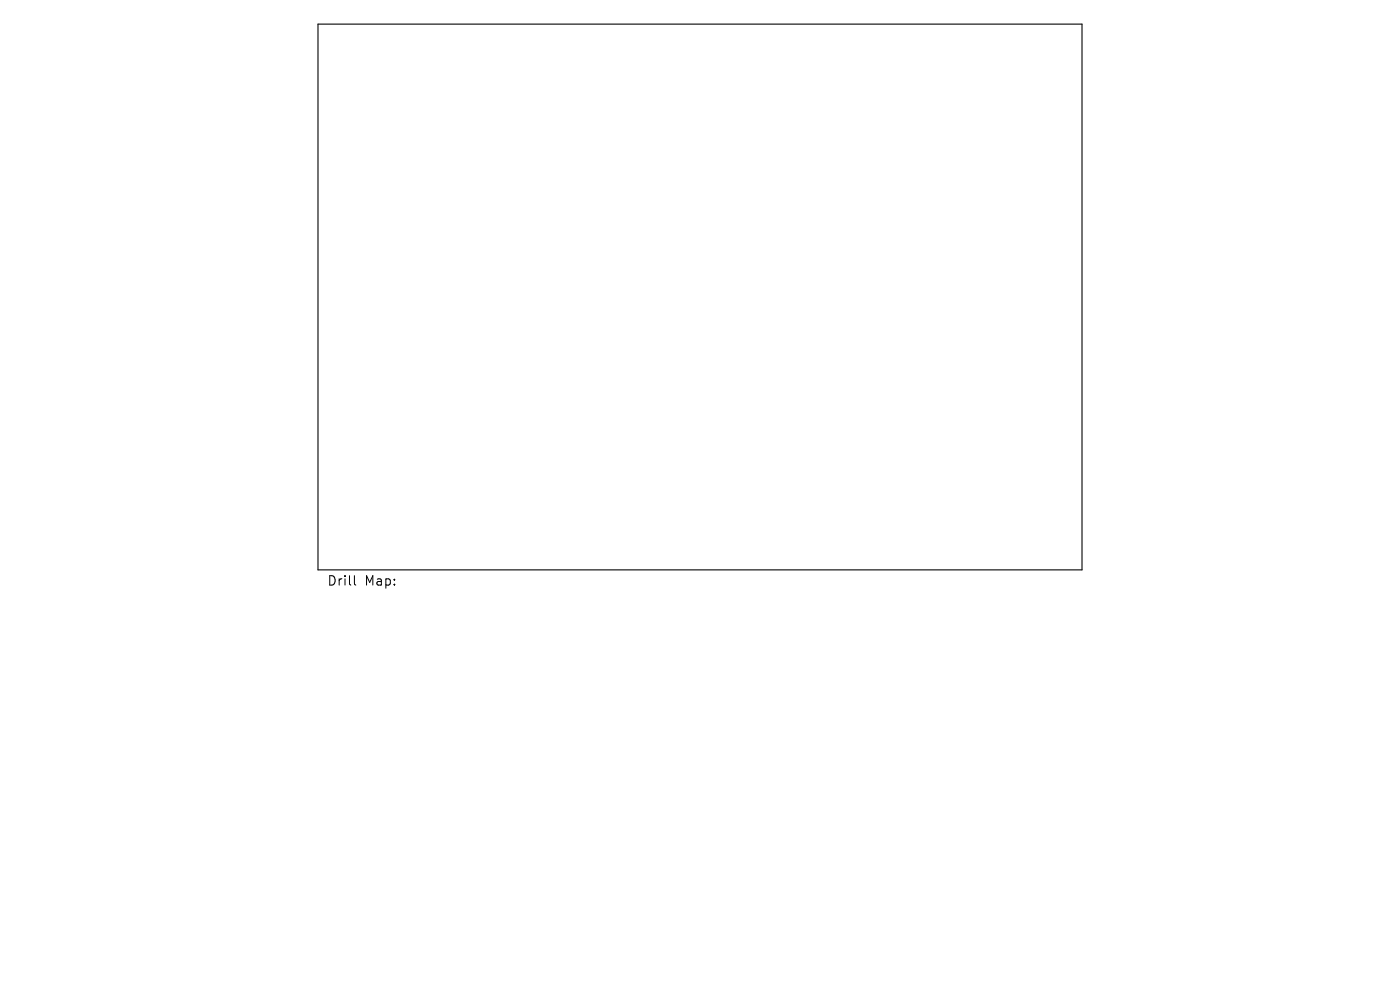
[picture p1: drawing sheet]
<svg xmlns="http://www.w3.org/2000/svg" width="297mm" height="210mm" viewBox="0 0 297 210" stroke-linecap="round" stroke-linejoin="round" font-family="sans-serif">
<defs><g id="words">
<g font-size="2.8">
<text x="69.3" y="124.5">Drill</text>
<text x="77.4" y="124.5">Map:</text>
</g>
</g></defs>
<path d="M67.5 5.1h162v115.8h-162z" fill="none" stroke="#000" stroke-width=".23"/>
<path d="M75.2 122.1v1.7l.3 .3" fill="none" stroke="#000" stroke-width=".21"/>
<use href="#words"/>
</svg>
